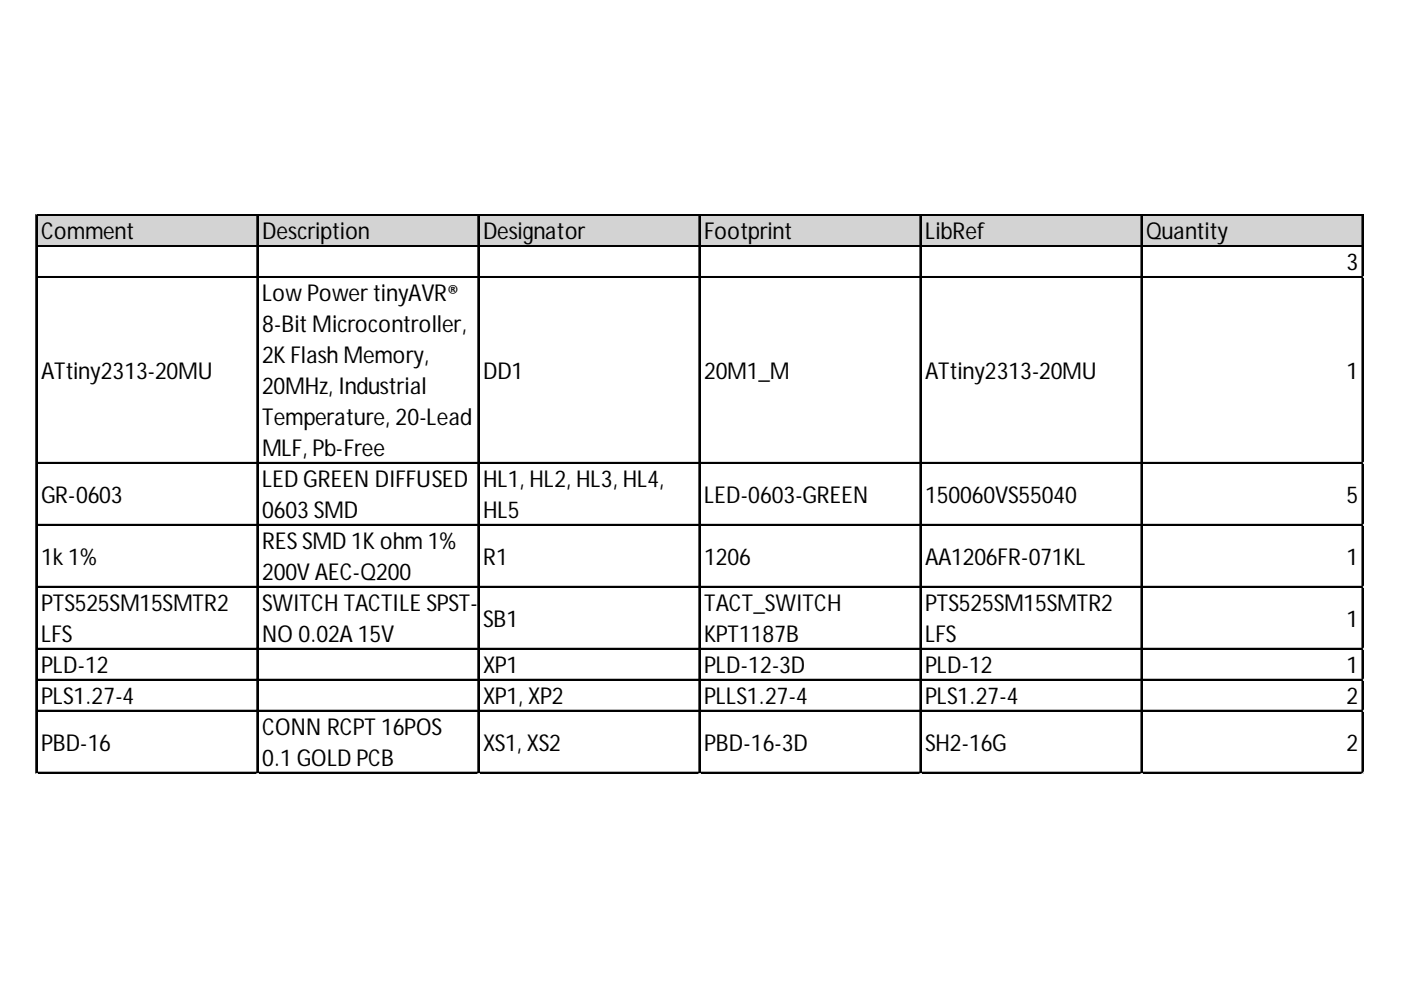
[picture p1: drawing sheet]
<svg xmlns="http://www.w3.org/2000/svg" width="297mm" height="210mm" viewBox="0 0 297 210" stroke-linecap="round" stroke-linejoin="round" font-family="sans-serif">
<defs><g id="words">
<g font-size="4.9">
<text x="8.7" y="50.7">Comment</text>
<text x="55.6" y="50.7">Description</text>
<text x="102.4" y="50.7">Designator</text>
<text x="149.3" y="50.7">Footprint</text>
<text x="196.2" y="50.7">LibRef</text>
<text x="243" y="50.7">Quantity</text>
<text x="285.5" y="57.3">3</text>
<text x="55.6" y="63.9">Low Power tinyAVR®</text>
<text x="55.6" y="70.5">8-Bit Microcontroller,</text>
<text x="55.6" y="77">2K Flash Memory,</text>
<text x="8.7" y="80.3">ATtiny2313-20MU</text>
<text x="55.6" y="83.6">20MHz, Industrial</text>
<text x="102.4" y="80.3">DD1</text>
<text x="149.3" y="80.3">20M1_M</text>
<text x="196.2" y="80.3">ATtiny2313-20MU</text>
<text x="285.5" y="80.3">1</text>
<text x="55.6" y="90.2">Temperature, 20-Lead</text>
<text x="55.6" y="96.7">MLF, Pb-Free</text>
<text x="8.7" y="106.6">GR-0603</text>
<text x="55.6" y="103.3">LED GREEN DIFFUSED</text>
<text x="102.4" y="103.3">HL1, HL2, HL3, HL4,</text>
<text x="149.3" y="106.6">LED-0603-GREEN</text>
<text x="196.2" y="106.6">150060VS55040</text>
<text x="285.5" y="106.6">5</text>
<text x="55.6" y="109.9">0603 SMD</text>
<text x="102.4" y="109.9">HL5</text>
<text x="8.7" y="119.7">1k 1%</text>
<text x="55.6" y="116.4">RES SMD 1K ohm 1%</text>
<text x="102.4" y="119.7">R1</text>
<text x="149.3" y="119.7">1206</text>
<text x="196.2" y="119.7">AA1206FR-071KL</text>
<text x="285.5" y="119.7">1</text>
<text x="55.6" y="123">200V AEC-Q200</text>
<text x="8.7" y="129.6">PTS525SM15SMTR2</text>
<text x="55.6" y="129.6">SWITCH TACTILE SPST-</text>
<text x="149.3" y="129.6">TACT_SWITCH</text>
<text x="196.2" y="129.6">PTS525SM15SMTR2</text>
<text x="8.7" y="136.1">LFS</text>
<text x="55.6" y="136.1">NO 0.02A 15V</text>
<text x="102.4" y="132.9">SB1</text>
<text x="149.3" y="136.1">KPT1187B</text>
<text x="196.2" y="136.1">LFS</text>
<text x="285.5" y="132.9">1</text>
<text x="8.7" y="142.7">PLD-12</text>
<text x="102.4" y="142.7">XP1</text>
<text x="149.3" y="142.7">PLD-12-3D</text>
<text x="196.2" y="142.7">PLD-12</text>
<text x="285.5" y="142.7">1</text>
<text x="8.7" y="149.3">PLS1.27-4</text>
<text x="102.4" y="149.3">XP1, XP2</text>
<text x="149.3" y="149.3">PLLS1.27-4</text>
<text x="196.2" y="149.3">PLS1.27-4</text>
<text x="285.5" y="149.3">2</text>
<text x="55.6" y="155.9">CONN RCPT 16POS</text>
<text x="8.7" y="159.1">PBD-16</text>
<text x="102.4" y="159.1">XS1, XS2</text>
<text x="149.3" y="159.1">PBD-16-3D</text>
<text x="196.2" y="159.1">SH2-16G</text>
<text x="285.5" y="159.1">2</text>
<text x="55.6" y="162.4">0.1 GOLD PCB</text>
</g>
</g></defs>
<path d="M7.8 45.7h281.3v6.7h-281.3z" fill="#d3d3d3"/>
<g fill="none" stroke="#000" stroke-width=".27">
<path d="M7.6 45.5v118.5M7.7 45.5v118.5M7.9 45.5h281.2M7.9 45.6h281.2M7.9 52.1h281.2M7.9 52.2h281.2M7.9 58.6h281.2M7.9 58.8h281.2M54.5 45.8v118.2M54.6 45.8v118.2M101.3 45.8v118.2M101.5 45.8v118.2"/>
<path d="M148.2 45.8v118.2M148.3 45.8v118.2M195.1 45.8v118.2M195.2 45.8v118.2M241.9 45.8v118.2M242.1 45.8v118.2M288.8 45.8v118.2M288.9 45.8v118.2M7.9 98.1h281.2M7.9 98.2h281.2M7.9 111.2h281.2M7.9 111.3h281.2"/>
<path d="M7.9 124.3h281.2M7.9 124.5h281.2M7.9 137.5h281.2M7.9 137.6h281.2M7.9 144h281.2M7.9 144.2h281.2M7.9 150.6h281.2M7.9 150.7h281.2M7.9 163.8h281.2M7.9 163.9h281.2"/>
</g>
<path d="M7.6 164v.1" fill="none" stroke="#d4d4d4" stroke-width=".27"/>
<path d="M7.6 164l.3 .1z" fill="#d4d4d4"/>
<path d="M54.5 164v.1" fill="none" stroke="#d4d4d4" stroke-width=".27"/>
<path d="M54.5 164l.2 .1z" fill="#d4d4d4"/>
<path d="M101.3 164v.1" fill="none" stroke="#d4d4d4" stroke-width=".27"/>
<path d="M101.3 164l.3 .1z" fill="#d4d4d4"/>
<path d="M148.2 164v.1" fill="none" stroke="#d4d4d4" stroke-width=".27"/>
<path d="M148.2 164l.3 .1z" fill="#d4d4d4"/>
<path d="M195.1 164v.1" fill="none" stroke="#d4d4d4" stroke-width=".27"/>
<path d="M195.1 164l.2 .1z" fill="#d4d4d4"/>
<path d="M241.9 164v.1" fill="none" stroke="#d4d4d4" stroke-width=".27"/>
<path d="M241.9 164l.3 .1z" fill="#d4d4d4"/>
<path d="M288.8 164v.1" fill="none" stroke="#d4d4d4" stroke-width=".27"/>
<path d="M288.8 164l.3 .1z" fill="#d4d4d4"/>
<path d="M289.1 58.6h.1" fill="none" stroke="#d4d4d4" stroke-width=".27"/>
<path d="M289.1 58.6v.3z" fill="#d4d4d4"/>
<path d="M289.1 98.1h.1" fill="none" stroke="#d4d4d4" stroke-width=".27"/>
<path d="M289.1 98.1v.2z" fill="#d4d4d4"/>
<path d="M289.1 111.2h.1" fill="none" stroke="#d4d4d4" stroke-width=".27"/>
<path d="M289.1 111.2v.3z" fill="#d4d4d4"/>
<path d="M289.1 124.3h.1" fill="none" stroke="#d4d4d4" stroke-width=".27"/>
<path d="M289.1 124.3v.3z" fill="#d4d4d4"/>
<path d="M289.1 137.5h.1" fill="none" stroke="#d4d4d4" stroke-width=".27"/>
<path d="M289.1 137.5v.2z" fill="#d4d4d4"/>
<path d="M289.1 144h.1" fill="none" stroke="#d4d4d4" stroke-width=".27"/>
<path d="M289.1 144v.3z" fill="#d4d4d4"/>
<path d="M289.1 150.6h.1" fill="none" stroke="#d4d4d4" stroke-width=".27"/>
<path d="M289.1 150.6v.3z" fill="#d4d4d4"/>
<path d="M289.1 163.8h.1" fill="none" stroke="#d4d4d4" stroke-width=".27"/>
<path d="M289.1 163.8v.2z" fill="#d4d4d4"/>
<use href="#words"/>
</svg>
